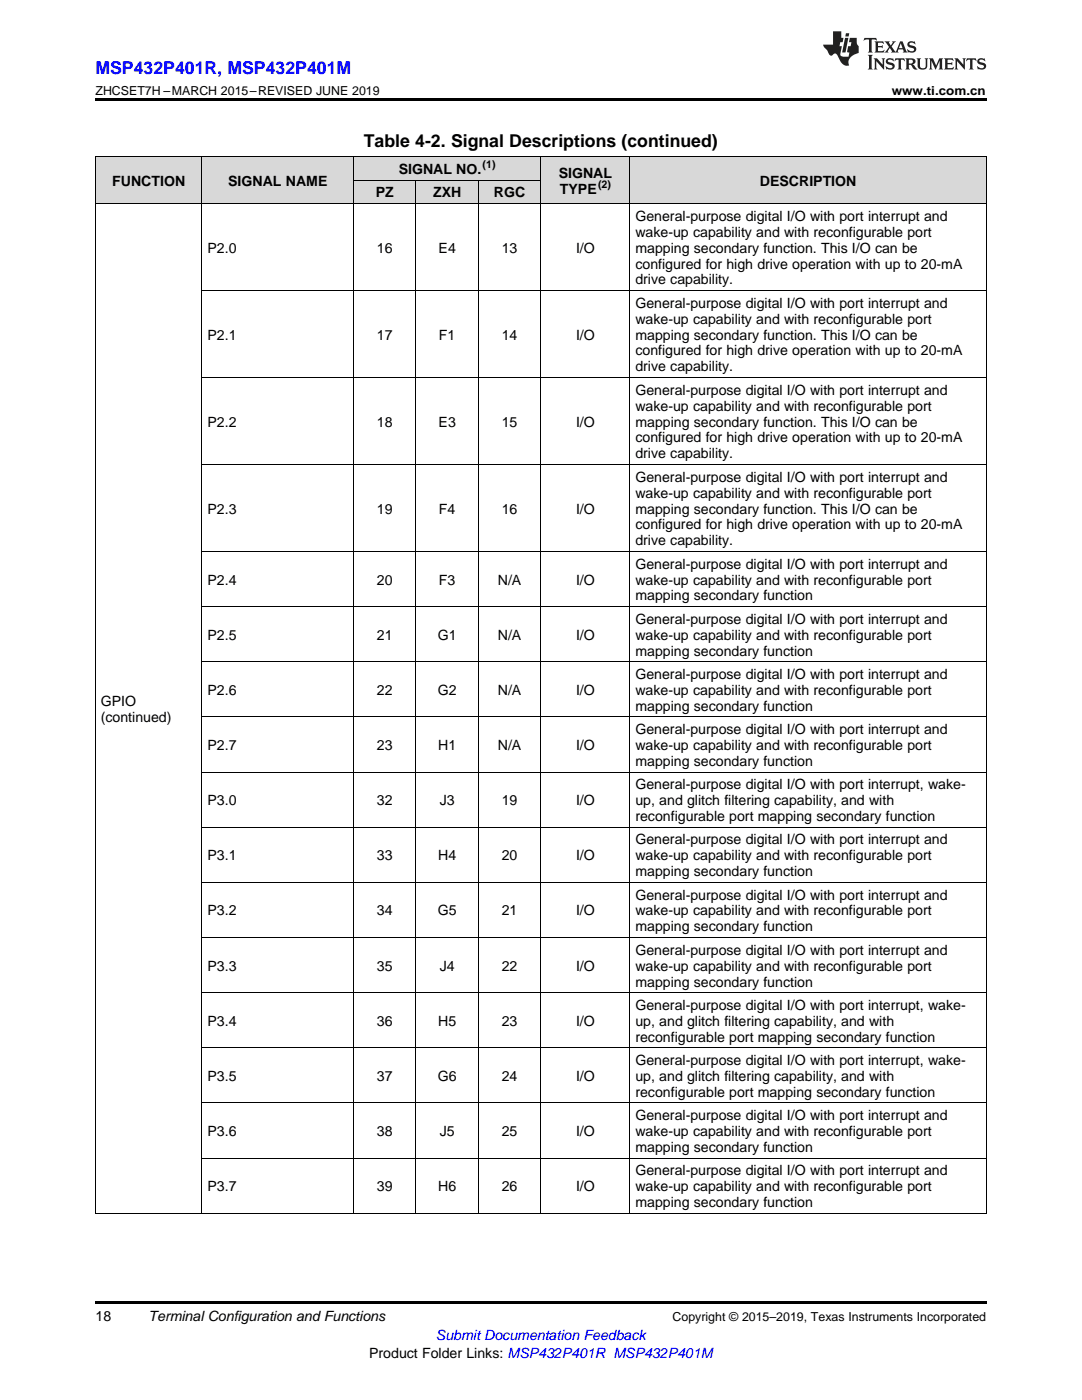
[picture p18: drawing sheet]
<svg xmlns="http://www.w3.org/2000/svg" width="216mm" height="279mm" viewBox="0 0 216 279" stroke-linecap="round" stroke-linejoin="round" font-family="sans-serif">
<defs><g id="words">
<text font-size="3.5" fill="#00f" x="19" y="14.8">MSP432P401R, MSP432P401M</text>
<text font-size="3.5" x="72.6" y="29.3">Table 4-2. Signal Descriptions (continued)</text>
<g font-size="2.8">
<text x="79.6" y="34.7">SIGNAL NO.</text>
<text x="111.5" y="35.5">SIGNAL</text>
<text x="22.4" y="37.1">FUNCTION</text>
<text x="45.5" y="37.1">SIGNAL NAME</text>
<text x="75" y="39.4">PZ</text>
<text x="86.4" y="39.4">ZXH</text>
<text x="98.6" y="39.4">RGC</text>
<text x="111.7" y="38.7">TYPE</text>
<text x="151.6" y="37.1">DESCRIPTION</text>
<text x="126.8" y="44.1">General-purpose digital I/O with port interrupt and</text>
<text x="126.8" y="47.2">wake-up capability and with reconfigurable port</text>
<text x="41.4" y="50.4">P2.0</text>
<text x="75.2" y="50.4">16</text>
<text x="87.5" y="50.4">E4</text>
<text x="100.1" y="50.4">13</text>
<text x="114.9" y="50.4">I/O</text>
<text x="126.8" y="50.4">mapping secondary function. This I/O can be</text>
<text x="126.8" y="53.6">configured for high drive operation with up to 20-mA</text>
<text x="126.8" y="56.8">drive capability.</text>
<text x="126.8" y="61.4">General-purpose digital I/O with port interrupt and</text>
<text x="126.8" y="64.6">wake-up capability and with reconfigurable port</text>
<text x="41.4" y="67.8">P2.1</text>
<text x="75.2" y="67.8">17</text>
<text x="87.6" y="67.8">F1</text>
<text x="100.1" y="67.8">14</text>
<text x="114.9" y="67.8">I/O</text>
<text x="126.8" y="67.8">mapping secondary function. This I/O can be</text>
<text x="126.8" y="70.9">configured for high drive operation with up to 20-mA</text>
<text x="126.8" y="74.1">drive capability.</text>
<text x="126.8" y="78.8">General-purpose digital I/O with port interrupt and</text>
<text x="126.8" y="82">wake-up capability and with reconfigurable port</text>
<text x="41.4" y="85.1">P2.2</text>
<text x="75.2" y="85.1">18</text>
<text x="87.5" y="85.1">E3</text>
<text x="100.1" y="85.1">15</text>
<text x="114.9" y="85.1">I/O</text>
<text x="126.8" y="85.1">mapping secondary function. This I/O can be</text>
<text x="126.8" y="88.3">configured for high drive operation with up to 20-mA</text>
<text x="126.8" y="91.5">drive capability.</text>
<text x="126.8" y="96.1">General-purpose digital I/O with port interrupt and</text>
<text x="126.8" y="99.3">wake-up capability and with reconfigurable port</text>
<text x="41.4" y="102.5">P2.3</text>
<text x="75.2" y="102.5">19</text>
<text x="87.6" y="102.5">F4</text>
<text x="100.1" y="102.5">16</text>
<text x="114.9" y="102.5">I/O</text>
<text x="126.8" y="102.5">mapping secondary function. This I/O can be</text>
<text x="126.8" y="105.7">configured for high drive operation with up to 20-mA</text>
<text x="126.8" y="108.8">drive capability.</text>
<text x="126.8" y="113.5">General-purpose digital I/O with port interrupt and</text>
<text x="41.4" y="116.7">P2.4</text>
<text x="75.2" y="116.7">20</text>
<text x="87.6" y="116.7">F3</text>
<text x="99.3" y="116.7">N/A</text>
<text x="114.9" y="116.7">I/O</text>
<text x="126.8" y="116.7">wake-up capability and with reconfigurable port</text>
<text x="126.8" y="119.8">mapping secondary function</text>
<text x="126.8" y="124.5">General-purpose digital I/O with port interrupt and</text>
<text x="41.4" y="127.7">P2.5</text>
<text x="75.2" y="127.7">21</text>
<text x="87.4" y="127.7">G1</text>
<text x="99.3" y="127.7">N/A</text>
<text x="114.9" y="127.7">I/O</text>
<text x="126.8" y="127.7">wake-up capability and with reconfigurable port</text>
<text x="126.8" y="130.8">mapping secondary function</text>
<text x="126.8" y="135.5">General-purpose digital I/O with port interrupt and</text>
<text x="20.1" y="140.9">GPIO</text>
<text x="41.4" y="138.7">P2.6</text>
<text x="75.2" y="138.7">22</text>
<text x="87.4" y="138.7">G2</text>
<text x="99.3" y="138.7">N/A</text>
<text x="114.9" y="138.7">I/O</text>
<text x="126.8" y="138.7">wake-up capability and with reconfigurable port</text>
<text x="126.8" y="141.9">mapping secondary function</text>
<text x="20.1" y="144.1">(continued)</text>
<text x="41.4" y="149.7">P2.7</text>
<text x="75.2" y="149.7">23</text>
<text x="87.5" y="149.7">H1</text>
<text x="99.3" y="149.7">N/A</text>
<text x="114.9" y="149.7">I/O</text>
<text x="126.8" y="146.5">General-purpose digital I/O with port interrupt and</text>
<text x="126.8" y="149.7">wake-up capability and with reconfigurable port</text>
<text x="126.8" y="152.9">mapping secondary function</text>
<text x="41.4" y="160.7">P3.0</text>
<text x="75.2" y="160.7">32</text>
<text x="87.8" y="160.7">J3</text>
<text x="100.1" y="160.7">19</text>
<text x="114.9" y="160.7">I/O</text>
<text x="126.8" y="157.5">General-purpose digital I/O with port interrupt, wake-</text>
<text x="126.8" y="160.7">up, and glitch filtering capability, and with</text>
<text x="126.8" y="163.9">reconfigurable port mapping secondary function</text>
<text x="41.4" y="171.7">P3.1</text>
<text x="75.2" y="171.7">33</text>
<text x="87.5" y="171.7">H4</text>
<text x="100.1" y="171.7">20</text>
<text x="114.9" y="171.7">I/O</text>
<text x="126.8" y="168.5">General-purpose digital I/O with port interrupt and</text>
<text x="126.8" y="171.7">wake-up capability and with reconfigurable port</text>
<text x="126.8" y="174.9">mapping secondary function</text>
<text x="126.8" y="179.5">General-purpose digital I/O with port interrupt and</text>
<text x="41.4" y="182.7">P3.2</text>
<text x="75.2" y="182.7">34</text>
<text x="87.4" y="182.7">G5</text>
<text x="100.1" y="182.7">21</text>
<text x="114.9" y="182.7">I/O</text>
<text x="126.8" y="182.7">wake-up capability and with reconfigurable port</text>
<text x="126.8" y="185.9">mapping secondary function</text>
<text x="126.8" y="190.5">General-purpose digital I/O with port interrupt and</text>
<text x="41.4" y="193.7">P3.3</text>
<text x="75.2" y="193.7">35</text>
<text x="87.8" y="193.7">J4</text>
<text x="100.1" y="193.7">22</text>
<text x="114.9" y="193.7">I/O</text>
<text x="126.8" y="193.7">wake-up capability and with reconfigurable port</text>
<text x="126.8" y="196.9">mapping secondary function</text>
<text x="126.8" y="201.5">General-purpose digital I/O with port interrupt, wake-</text>
<text x="41.4" y="204.7">P3.4</text>
<text x="75.2" y="204.7">36</text>
<text x="87.5" y="204.7">H5</text>
<text x="100.1" y="204.7">23</text>
<text x="114.9" y="204.7">I/O</text>
<text x="126.8" y="204.7">up, and glitch filtering capability, and with</text>
<text x="126.8" y="207.9">reconfigurable port mapping secondary function</text>
<text x="41.4" y="215.7">P3.5</text>
<text x="75.2" y="215.7">37</text>
<text x="87.4" y="215.7">G6</text>
<text x="100.1" y="215.7">24</text>
<text x="114.9" y="215.7">I/O</text>
<text x="126.8" y="212.5">General-purpose digital I/O with port interrupt, wake-</text>
<text x="126.8" y="215.7">up, and glitch filtering capability, and with</text>
<text x="126.8" y="218.9">reconfigurable port mapping secondary function</text>
<text x="41.4" y="226.7">P3.6</text>
<text x="75.2" y="226.7">38</text>
<text x="87.8" y="226.7">J5</text>
<text x="100.1" y="226.7">25</text>
<text x="114.9" y="226.7">I/O</text>
<text x="126.8" y="223.6">General-purpose digital I/O with port interrupt and</text>
<text x="126.8" y="226.7">wake-up capability and with reconfigurable port</text>
<text x="126.8" y="229.9">mapping secondary function</text>
<text x="41.4" y="237.7">P3.7</text>
<text x="75.2" y="237.7">39</text>
<text x="87.5" y="237.7">H6</text>
<text x="100.1" y="237.7">26</text>
<text x="114.9" y="237.7">I/O</text>
<text x="126.8" y="234.6">General-purpose digital I/O with port interrupt and</text>
<text x="126.8" y="237.7">wake-up capability and with reconfigurable port</text>
<text x="126.8" y="240.9">mapping secondary function</text>
<text x="19" y="263.6">18</text>
<text x="29.6" y="263.6">Terminal Configuration and Functions</text>
<text x="73.7" y="270.9">Product Folder Links: MSP432P401R MSP432P401M</text>
</g>
<text font-size="2.8" fill="#00f" x="87" y="267.4">Submit Documentation Feedback</text>
<g font-size="2.5">
<text x="19" y="19">ZHCSET7H –MARCH 2015–REVISED JUNE 2019</text>
<text x="177.9" y="19">www.ti.com.cn</text>
<text x="134.2" y="263.6">Copyright © 2015–2019, Texas Instruments Incorporated</text>
</g>
<g font-size="2.1">
<text x="96.3" y="33.6">(1)</text>
<text x="119.3" y="37.5">(2)</text>
</g>
</g></defs>
<g fill="#d8d8d8">
<path d="M19 31.4h21.4v9.3h-21.4z"/>
<path d="M40.4 31.4h30.2v9.3h-30.2z"/>
<path d="M107.9 31.4h17.8v9.3h-17.8z"/>
<path d="M125.7 31.4h71.1v9.3h-71.1z"/>
<path d="M70.6 36h12.4v4.7h-12.4z"/>
<path d="M83 36h12.5v4.7h-12.5z"/>
<path d="M95.5 36h12.4v4.7h-12.4z"/>
<path d="M70.6 31.4h12.4v4.6h-12.4z"/>
<path d="M83 31.4h12.5v4.6h-12.5z"/>
<path d="M95.5 31.4h12.4v4.6h-12.4z"/>
</g>
<path d="M19 19.5h177.8v.5h-177.8zM19 259.7h177.8v.5h-177.8z" fill="#000"/>
<g fill="none" stroke="#000" stroke-width=".2">
<path d="M19 31.3h177.8M19.1 31.4v210.8M40.3 31.4v210.8M70.5 31.4v210.8M70.6 36h37.3M83 36v206.2M95.4 36v206.2M107.9 31.4v210.8M125.7 31.4v210.8M196.8 31.4v210.8M19 40.6h177.8M40.4 58h156.4"/>
<path d="M40.4 75.3h156.4M40.4 92.7h156.4M40.4 110h156.4M40.4 132.1h156.4M40.4 121.1h156.4M40.4 154.1h156.4M40.4 143.1h156.4M40.4 176.1h156.4M40.4 165.1h156.4M40.4 198.1h156.4M40.4 187.1h156.4M40.4 209.1h156.4"/>
<path d="M40.4 231.1h156.4M40.4 220.1h156.4M19 242.1h177.8"/>
</g>
<g fill="#231f20">
<path d="M172.5 7.6l-.1 .5 .4-.2h.6v.1v2.1l-.2 .4h.9l-.2-.4v-2.1l.1-.1h.5l.5 .2-.2-.5zM174.5 8.3l.2 .3v1.5l-.2 .4h1.8l.2-.6a1.04 1.04 0 0 1-1.3 .2v-.7h.6l.3 .2v-.6l-.3 .2h-.6v-.6l.8-.1 .4 .3-.2-.5zM176.5 8.3l.9 1.1-.9 1.1h.8l-.2-.2 .4-.7 .5 .7-.2 .2h1.5l-.2-.2 .2-.4h.9l.1 .4-.2 .2h1l-.3-.3-.7-1.9h-.5l-.9 2-.8-1 .9-1h-.8l.1 .3-.4 .5-.3-.6 .1-.2zM179.7 8.6l.4 1h-.7zM181.3 8.4a.63 .63 0 0 0-.2 .7 .63 .63 0 0 0 .6 .4l.6 .2 .1 .2a.75 .75 0 0 1-.7 .4 .75 .75 0 0 1-.6-.5l.1 .7 .1-.1a1.11 1.11 0 0 0 1.5-.6 1.13 1.13 0 0 0-1.2-.8l-.1-.4a1.04 1.04 0 0 1 1.2 .2l-.2-.5-.2 .1-.4-.2zM173.2 10.9l.2 .4v2.2l-.2 .4h1l-.3-.4v-2.2l.3-.4zM174.3 11.6l.3 .4v1.5l-.3 .4h.8l-.2-.4v-1.3l1.5 1.7v-1.9l.2-.4h-.7l.2 .4v.9l-1.1-1.3zM177 11.8a.62 .62 0 0 0-.2 .7 .62 .62 0 0 0 .6 .4l.6 .1 .1 .3a.76 .76 0 0 1-.7 .3 .76 .76 0 0 1-.7-.4l.2 .7 .1-.1a1.11 1.11 0 0 0 1.5-.6 1.13 1.13 0 0 0-1.2-.8l-.1-.4a1.04 1.04 0 0 1 1.2 .2l-.2-.6-.2 .1-.5-.1zM178.7 11.6l-.2 .6a.61 .61 0 0 1 .8-.3v1.6l-.2 .4h.9l-.2-.4v-1.6a.63 .63 0 0 1 .7 .3l-.1-.6zM180.6 11.6l.3 .4v1.5l-.3 .4h1l-.2-.2-.1-.8 .6 .2a.76 .76 0 0 0 1.2 .7l-1-1a.58 .58 0 0 0 .6-.5 .58 .58 0 0 0-.5-.6zM181.4 11.9h.1a.45 .45 0 0 1 .5 .1 .45 .45 0 0 1 .1 .5l-.8 .2zM182.9 11.6l.2 .2a2.17 2.17 0 0 0 .3 1.9 .99 .99 0 0 0 1.6-.6v-1.1l.2-.4h-.7l.2 .2a1.92 1.92 0 0 1-.2 1.8 .6 .6 0 0 1-.9-.5v-1.1l.2-.4zM185.4 11.6l.2 .4v1.5l-.2 .4h.7l-.2-.4v-1.4l.8 1.8 .8-1.8v1.4l-.2 .4h.9l-.2-.4v-1.5l.2-.4h-.8l-.6 1.5-.6-1.5zM188.4 11.6l.2 .4v1.5l-.2 .4h1.8l.1-.6a1.04 1.04 0 0 1-1.2 .1v-.6h.5l.4 .2v-.6l-.4 .2h-.5v-.7h.8l.3 .3-.1-.6zM190.5 11.6l.2 .4v1.5l-.2 .4h.7l-.2-.4v-1.3l1.5 1.7v-1.9l.2-.4h-.7l.2 .4v.9l-1.1-1.3zM192.9 11.6l-.1 .6a.61 .61 0 0 1 .7-.3l.1 1.6-.3 .4h1l-.3-.4 .1-1.6a.63 .63 0 0 1 .7 .3l-.1-.6zM195.2 11.8a.62 .62 0 0 0-.2 .7 .62 .62 0 0 0 .6 .4l.6 .1 .1 .3a.76 .76 0 0 1-.7 .3 .76 .76 0 0 1-.6-.4l.1 .7 .1-.1a1.11 1.11 0 0 0 1.6-.6 1.13 1.13 0 0 0-1.3-.8l-.1-.4a1.04 1.04 0 0 1 1.2 .2l-.1-.6-.2 .1-.5-.1z"/>
<path d="M166.2 6.3v2.6h-1.9v.4l.8 .9a.91 .91 0 0 0 1 .8 .56 .56 0 0 1 .5-.3 .56 .56 0 0 1 .5 .3l.4 .8a1.53 1.53 0 0 0 1.9 1.2 1.54 1.54 0 0 1 1-2.1l.9-.3v-1.4a1.52 1.52 0 0 1-.4-1.6h-1.3l-.2 .8h.5l-.2 .8h-.5l-.1 1v.2l.4 .1-.2 .8a1.93 1.93 0 0 1-1.6-.3l.3-1.8h-.5l.2-.8h.4l.2-.8h-.4v-1.3zM168.6 7.6l-.6 2.9h.7l.6-2.9zM168.8 6.6l-.1 .7h.6l.2-.7z"/>
</g>
<use href="#words"/>
</svg>
